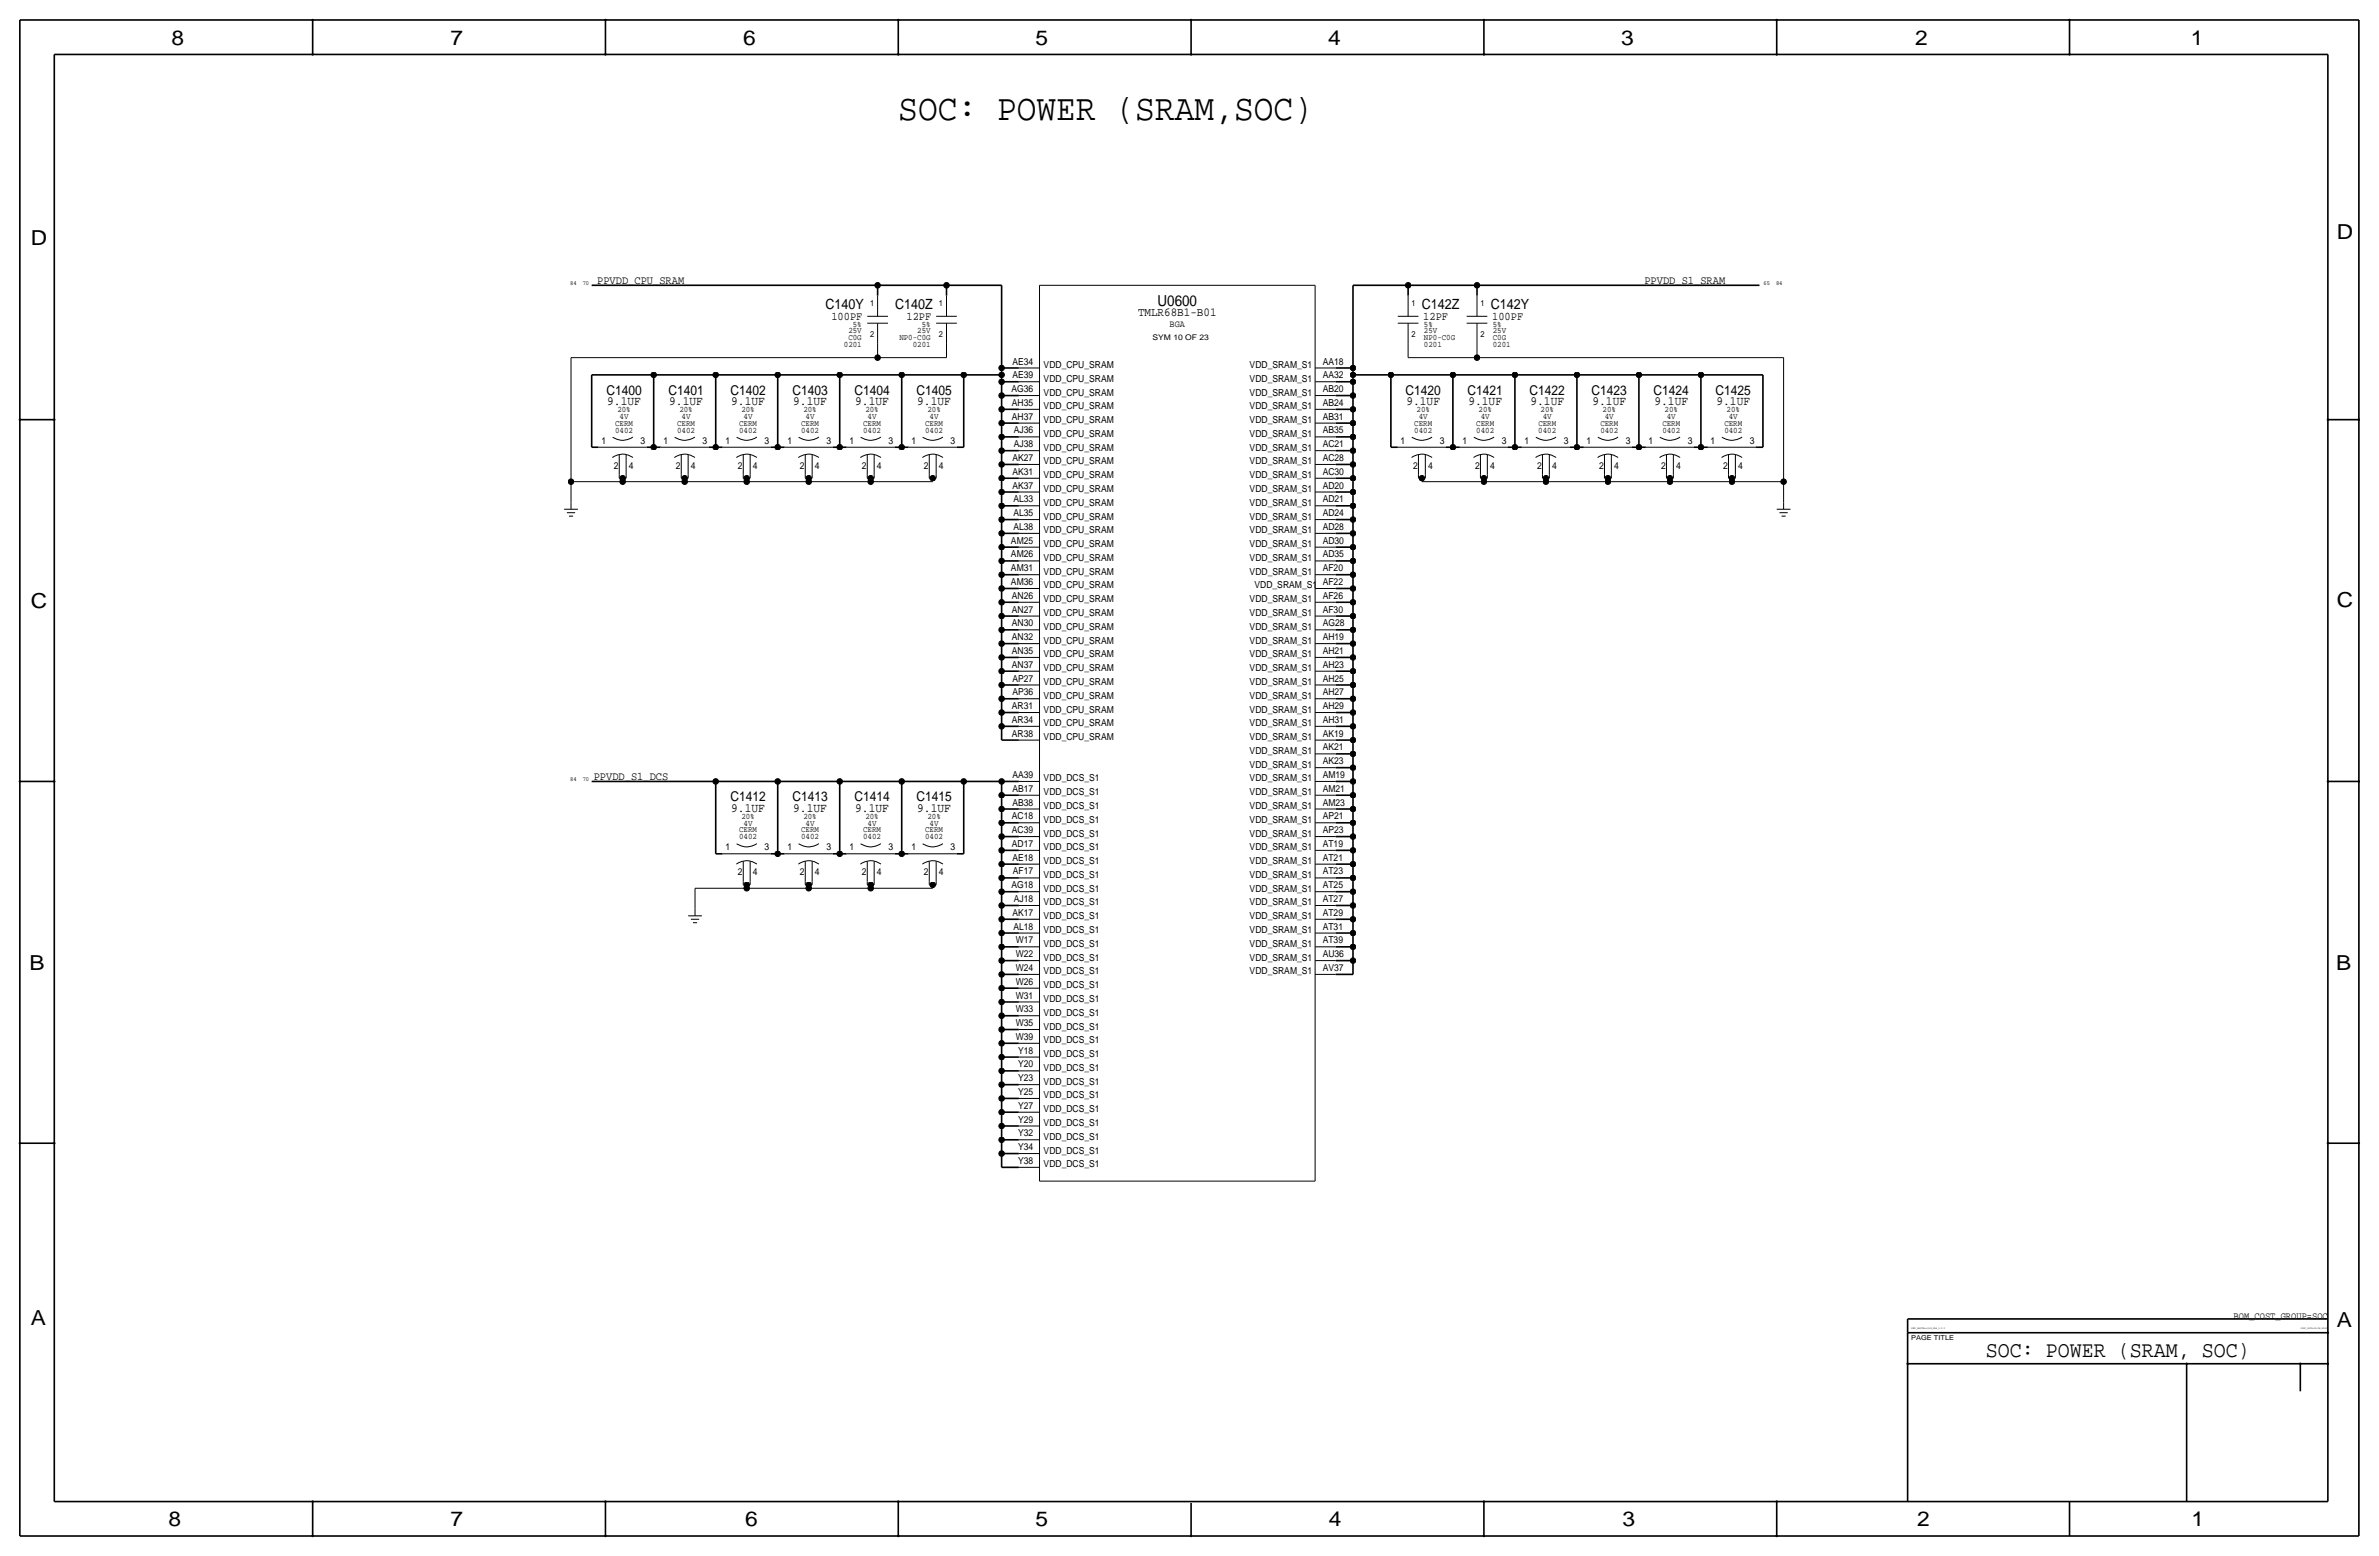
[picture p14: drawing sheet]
<svg xmlns="http://www.w3.org/2000/svg" width="877mm" height="574mm" viewBox="0 0 877 574" stroke-linecap="round" stroke-linejoin="round" font-family="sans-serif">
<defs><g id="words">
<text font-size="13.6" x="331.2" y="44.2">SOC: POWER (SRAM,SOC)</text>
<text font-size="8.3" x="732.1" y="500.1">SOC: POWER (SRAM, SOC)</text>
<g font-size="7.6">
<text x="63.2" y="16.5">8</text>
<text x="166.1" y="16.5">7</text>
<text x="274" y="16.5">6</text>
<text x="381.7" y="16.5">5</text>
<text x="489.7" y="16.5">4</text>
<text x="597.6" y="16.5">3</text>
<text x="706.1" y="16.5">2</text>
<text x="807.7" y="16.5">1</text>
<text x="861.5" y="88.1">D</text>
<text x="11.4" y="90.4">D</text>
<text x="11.4" y="224.3">C</text>
<text x="861.5" y="223.8">C</text>
<text x="10.9" y="357.6">B</text>
<text x="861.3" y="357.4">B</text>
<text x="11.4" y="488.4">A</text>
<text x="861.5" y="489.2">A</text>
<text x="62.2" y="562.6">8</text>
<text x="166.1" y="562.6">7</text>
<text x="274.8" y="562.6">6</text>
<text x="381.7" y="562.6">5</text>
<text x="489.9" y="562.6">4</text>
<text x="598.1" y="562.6">3</text>
<text x="706.8" y="562.6">2</text>
<text x="807.9" y="562.6">1</text>
</g>
<text font-size="5.6" x="426.7" y="112.8">U0600</text>
<g font-size="5.2">
<text x="304.3" y="114">C140Y</text>
<text x="330" y="114">C140Z</text>
<text x="524.2" y="114">C142Z</text>
<text x="549.6" y="114">C142Y</text>
</g>
<g font-size="5">
<text x="223.6" y="145.5">C1400</text>
<text x="246.4" y="145.5">C1401</text>
<text x="269.3" y="145.5">C1402</text>
<text x="292.1" y="145.5">C1403</text>
<text x="315" y="145.5">C1404</text>
<text x="337.9" y="145.5">C1405</text>
<text x="518.2" y="145.5">C1420</text>
<text x="541.1" y="145.5">C1421</text>
<text x="563.9" y="145.5">C1422</text>
<text x="586.8" y="145.5">C1423</text>
<text x="609.6" y="145.5">C1424</text>
<text x="632.5" y="145.5">C1425</text>
<text x="269.3" y="295.4">C1412</text>
<text x="292.1" y="295.4">C1413</text>
<text x="315" y="295.4">C1414</text>
<text x="337.9" y="295.4">C1415</text>
</g>
<g font-size="4.7">
<text x="223.8" y="149.4">9.1UF</text>
<text x="246.7" y="149.4">9.1UF</text>
<text x="269.6" y="149.4">9.1UF</text>
<text x="292.4" y="149.4">9.1UF</text>
<text x="315.3" y="149.4">9.1UF</text>
<text x="338.1" y="149.4">9.1UF</text>
<text x="518.5" y="149.4">9.1UF</text>
<text x="541.3" y="149.4">9.1UF</text>
<text x="564.2" y="149.4">9.1UF</text>
<text x="587.1" y="149.4">9.1UF</text>
<text x="609.9" y="149.4">9.1UF</text>
<text x="632.8" y="149.4">9.1UF</text>
<text x="269.6" y="299.2">9.1UF</text>
<text x="292.4" y="299.2">9.1UF</text>
<text x="315.3" y="299.2">9.1UF</text>
<text x="338.1" y="299.2">9.1UF</text>
</g>
<text font-size="4.5" x="419.6" y="116.6">TMLR68B1-B01</text>
<g font-size="4.3">
<text x="220.2" y="104.6">PPVDD_CPU_SRAM</text>
<text x="606.3" y="104.6">PPVDD_S1_SRAM</text>
<text x="306.5" y="117.9">100PF</text>
<text x="334.2" y="117.9">12PF</text>
<text x="524.7" y="117.9">12PF</text>
<text x="550.1" y="117.9">100PF</text>
<text x="218.9" y="287.5">PPVDD_S1_DCS</text>
</g>
<text font-size="3.6" x="823.5" y="486.2">BOM_COST_GROUP=SOC</text>
<g font-size="3.5">
<text x="431.2" y="120.4">BGA</text>
<text x="373.2" y="134.4">AE34</text>
<text x="384.8" y="135.6">VDD_CPU_SRAM</text>
<text x="460.7" y="135.6">VDD_SRAM_S1</text>
<text x="487.6" y="134.4">AA18</text>
<text x="373.2" y="139.4">AE39</text>
<text x="384.8" y="140.7">VDD_CPU_SRAM</text>
<text x="460.7" y="140.7">VDD_SRAM_S1</text>
<text x="487.6" y="139.4">AA32</text>
<text x="372.9" y="144.5">AG36</text>
<text x="373.1" y="149.6">AH35</text>
<text x="384.8" y="145.8">VDD_CPU_SRAM</text>
<text x="460.7" y="145.8">VDD_SRAM_S1</text>
<text x="487.6" y="149.6">AB24</text>
<text x="487.6" y="144.5">AB20</text>
<text x="373.1" y="154.7">AH37</text>
<text x="384.8" y="150.9">VDD_CPU_SRAM</text>
<text x="384.8" y="156">VDD_CPU_SRAM</text>
<text x="460.7" y="156">VDD_SRAM_S1</text>
<text x="460.7" y="150.9">VDD_SRAM_S1</text>
<text x="487.6" y="154.7">AB31</text>
<text x="373.8" y="159.8">AJ36</text>
<text x="384.8" y="161">VDD_CPU_SRAM</text>
<text x="460.7" y="161">VDD_SRAM_S1</text>
<text x="487.6" y="159.8">AB35</text>
<text x="221.7" y="163.6">1</text>
<text x="236.2" y="163.6">3</text>
<text x="244.6" y="163.6">1</text>
<text x="259" y="163.6">3</text>
<text x="267.4" y="163.6">1</text>
<text x="281.9" y="163.6">3</text>
<text x="290.3" y="163.6">1</text>
<text x="304.7" y="163.6">3</text>
<text x="313.2" y="163.6">1</text>
<text x="327.6" y="163.6">3</text>
<text x="336" y="163.6">1</text>
<text x="350.5" y="163.6">3</text>
<text x="373.8" y="164.8">AJ38</text>
<text x="384.8" y="166.1">VDD_CPU_SRAM</text>
<text x="460.7" y="166.1">VDD_SRAM_S1</text>
<text x="487.6" y="164.8">AC21</text>
<text x="516.4" y="163.6">1</text>
<text x="530.8" y="163.6">3</text>
<text x="539.2" y="163.6">1</text>
<text x="553.7" y="163.6">3</text>
<text x="562.1" y="163.6">1</text>
<text x="576.5" y="163.6">3</text>
<text x="584.9" y="163.6">1</text>
<text x="599.4" y="163.6">3</text>
<text x="607.8" y="163.6">1</text>
<text x="622.2" y="163.6">3</text>
<text x="630.7" y="163.6">1</text>
<text x="645.1" y="163.6">3</text>
<text x="226.3" y="172.7">2</text>
<text x="231.9" y="172.7">4</text>
<text x="249.1" y="172.7">2</text>
<text x="254.7" y="172.7">4</text>
<text x="272" y="172.7">2</text>
<text x="277.6" y="172.7">4</text>
<text x="294.9" y="172.7">2</text>
<text x="300.4" y="172.7">4</text>
<text x="317.7" y="172.7">2</text>
<text x="323.3" y="172.7">4</text>
<text x="340.6" y="172.7">2</text>
<text x="346.1" y="172.7">4</text>
<text x="373.2" y="169.9">AK27</text>
<text x="384.8" y="171.2">VDD_CPU_SRAM</text>
<text x="460.7" y="171.2">VDD_SRAM_S1</text>
<text x="487.6" y="169.9">AC28</text>
<text x="520.9" y="172.7">2</text>
<text x="526.5" y="172.7">4</text>
<text x="543.8" y="172.7">2</text>
<text x="549.4" y="172.7">4</text>
<text x="566.6" y="172.7">2</text>
<text x="572.2" y="172.7">4</text>
<text x="589.5" y="172.7">2</text>
<text x="595.1" y="172.7">4</text>
<text x="612.4" y="172.7">2</text>
<text x="617.9" y="172.7">4</text>
<text x="635.2" y="172.7">2</text>
<text x="640.8" y="172.7">4</text>
<text x="373.2" y="175">AK31</text>
<text x="384.8" y="176.3">VDD_CPU_SRAM</text>
<text x="460.7" y="176.3">VDD_SRAM_S1</text>
<text x="487.6" y="175">AC30</text>
<text x="373.2" y="180.1">AK37</text>
<text x="373.6" y="185.2">AL33</text>
<text x="384.8" y="181.4">VDD_CPU_SRAM</text>
<text x="460.7" y="181.4">VDD_SRAM_S1</text>
<text x="487.6" y="185.2">AD21</text>
<text x="487.6" y="180.1">AD20</text>
<text x="373.6" y="190.2">AL35</text>
<text x="384.8" y="186.4">VDD_CPU_SRAM</text>
<text x="384.8" y="191.5">VDD_CPU_SRAM</text>
<text x="460.7" y="186.4">VDD_SRAM_S1</text>
<text x="460.7" y="191.5">VDD_SRAM_S1</text>
<text x="487.6" y="190.2">AD24</text>
<text x="373.6" y="195.3">AL38</text>
<text x="384.8" y="196.6">VDD_CPU_SRAM</text>
<text x="460.7" y="196.6">VDD_SRAM_S1</text>
<text x="487.6" y="195.3">AD28</text>
<text x="372.7" y="200.4">AM25</text>
<text x="384.8" y="201.7">VDD_CPU_SRAM</text>
<text x="460.7" y="201.7">VDD_SRAM_S1</text>
<text x="487.6" y="200.4">AD30</text>
<text x="372.7" y="205.5">AM26</text>
<text x="384.8" y="206.8">VDD_CPU_SRAM</text>
<text x="460.7" y="206.8">VDD_SRAM_S1</text>
<text x="487.6" y="205.5">AD35</text>
<text x="372.7" y="215.6">AM36</text>
<text x="372.7" y="210.6">AM31</text>
<text x="384.8" y="211.8">VDD_CPU_SRAM</text>
<text x="460.7" y="211.8">VDD_SRAM_S1</text>
<text x="487.6" y="215.6">AF22</text>
<text x="487.6" y="210.6">AF20</text>
<text x="373.1" y="220.7">AN26</text>
<text x="384.8" y="216.9">VDD_CPU_SRAM</text>
<text x="384.8" y="222">VDD_CPU_SRAM</text>
<text x="460.7" y="222">VDD_SRAM_S1</text>
<text x="462.5" y="216.9">VDD_SRAM_S1</text>
<text x="487.6" y="220.7">AF26</text>
<text x="373.1" y="225.8">AN27</text>
<text x="384.8" y="227.1">VDD_CPU_SRAM</text>
<text x="460.7" y="227.1">VDD_SRAM_S1</text>
<text x="487.6" y="225.8">AF30</text>
<text x="373.1" y="230.9">AN30</text>
<text x="384.8" y="232.2">VDD_CPU_SRAM</text>
<text x="460.7" y="232.2">VDD_SRAM_S1</text>
<text x="487.6" y="230.9">AG28</text>
<text x="373.1" y="236">AN32</text>
<text x="384.8" y="237.2">VDD_CPU_SRAM</text>
<text x="460.7" y="237.2">VDD_SRAM_S1</text>
<text x="487.6" y="236">AH19</text>
<text x="373.1" y="241">AN35</text>
<text x="384.8" y="242.3">VDD_CPU_SRAM</text>
<text x="460.7" y="242.3">VDD_SRAM_S1</text>
<text x="487.6" y="241">AH21</text>
<text x="373.1" y="246.1">AN37</text>
<text x="373.2" y="251.2">AP27</text>
<text x="384.8" y="247.4">VDD_CPU_SRAM</text>
<text x="460.7" y="247.4">VDD_SRAM_S1</text>
<text x="487.6" y="251.2">AH25</text>
<text x="487.6" y="246.1">AH23</text>
<text x="373.2" y="256.3">AP36</text>
<text x="384.8" y="252.5">VDD_CPU_SRAM</text>
<text x="384.8" y="257.6">VDD_CPU_SRAM</text>
<text x="460.7" y="257.6">VDD_SRAM_S1</text>
<text x="460.7" y="252.5">VDD_SRAM_S1</text>
<text x="487.6" y="256.3">AH27</text>
<text x="373.1" y="261.4">AR31</text>
<text x="384.8" y="262.6">VDD_CPU_SRAM</text>
<text x="460.7" y="262.6">VDD_SRAM_S1</text>
<text x="487.6" y="261.4">AH29</text>
<text x="373.1" y="266.4">AR34</text>
<text x="384.8" y="267.7">VDD_CPU_SRAM</text>
<text x="460.7" y="267.7">VDD_SRAM_S1</text>
<text x="487.6" y="266.4">AH31</text>
<text x="373.1" y="271.5">AR38</text>
<text x="384.8" y="272.8">VDD_CPU_SRAM</text>
<text x="460.7" y="272.8">VDD_SRAM_S1</text>
<text x="487.6" y="271.5">AK19</text>
<text x="460.7" y="277.9">VDD_SRAM_S1</text>
<text x="487.6" y="281.7">AK23</text>
<text x="487.6" y="276.6">AK21</text>
<text x="373.2" y="286.8">AA39</text>
<text x="460.7" y="283">VDD_SRAM_S1</text>
<text x="487.6" y="286.8">AM19</text>
<text x="373.2" y="291.8">AB17</text>
<text x="384.8" y="288">VDD_DCS_S1</text>
<text x="384.8" y="293.1">VDD_DCS_S1</text>
<text x="460.7" y="288">VDD_SRAM_S1</text>
<text x="460.7" y="293.1">VDD_SRAM_S1</text>
<text x="487.6" y="291.8">AM21</text>
<text x="373.2" y="296.9">AB38</text>
<text x="384.8" y="298.2">VDD_DCS_S1</text>
<text x="460.7" y="298.2">VDD_SRAM_S1</text>
<text x="487.6" y="296.9">AM23</text>
<text x="373.1" y="302">AC18</text>
<text x="384.8" y="303.3">VDD_DCS_S1</text>
<text x="460.7" y="303.3">VDD_SRAM_S1</text>
<text x="487.6" y="302">AP21</text>
<text x="373.1" y="307.1">AC39</text>
<text x="384.8" y="308.4">VDD_DCS_S1</text>
<text x="460.7" y="308.4">VDD_SRAM_S1</text>
<text x="487.6" y="307.1">AP23</text>
<text x="267.4" y="313.4">1</text>
<text x="281.9" y="313.4">3</text>
<text x="290.3" y="313.4">1</text>
<text x="304.7" y="313.4">3</text>
<text x="313.2" y="313.4">1</text>
<text x="327.6" y="313.4">3</text>
<text x="336" y="313.4">1</text>
<text x="350.5" y="313.4">3</text>
<text x="373.1" y="312.2">AD17</text>
<text x="373.2" y="317.2">AE18</text>
<text x="384.8" y="313.4">VDD_DCS_S1</text>
<text x="460.7" y="313.4">VDD_SRAM_S1</text>
<text x="487.6" y="317.2">AT21</text>
<text x="487.6" y="312.2">AT19</text>
<text x="272" y="322.6">2</text>
<text x="277.6" y="322.6">4</text>
<text x="294.9" y="322.6">2</text>
<text x="300.4" y="322.6">4</text>
<text x="317.7" y="322.6">2</text>
<text x="323.3" y="322.6">4</text>
<text x="340.6" y="322.6">2</text>
<text x="346.1" y="322.6">4</text>
<text x="373.4" y="322.3">AF17</text>
<text x="384.8" y="323.6">VDD_DCS_S1</text>
<text x="384.8" y="318.5">VDD_DCS_S1</text>
<text x="460.7" y="323.6">VDD_SRAM_S1</text>
<text x="460.7" y="318.5">VDD_SRAM_S1</text>
<text x="487.6" y="322.3">AT23</text>
<text x="372.9" y="327.4">AG18</text>
<text x="384.8" y="328.7">VDD_DCS_S1</text>
<text x="460.7" y="328.7">VDD_SRAM_S1</text>
<text x="487.6" y="327.4">AT25</text>
<text x="373.8" y="332.5">AJ18</text>
<text x="384.8" y="333.8">VDD_DCS_S1</text>
<text x="460.7" y="333.8">VDD_SRAM_S1</text>
<text x="487.6" y="332.5">AT27</text>
<text x="373.2" y="337.6">AK17</text>
<text x="384.8" y="338.8">VDD_DCS_S1</text>
<text x="460.7" y="338.8">VDD_SRAM_S1</text>
<text x="487.6" y="337.6">AT29</text>
<text x="373.6" y="342.6">AL18</text>
<text x="374.5" y="347.7">W17</text>
<text x="384.8" y="343.9">VDD_DCS_S1</text>
<text x="460.7" y="343.9">VDD_SRAM_S1</text>
<text x="487.6" y="347.7">AT39</text>
<text x="487.6" y="342.6">AT31</text>
<text x="374.5" y="352.8">W22</text>
<text x="384.8" y="349">VDD_DCS_S1</text>
<text x="460.7" y="349">VDD_SRAM_S1</text>
<text x="487.6" y="352.8">AU36</text>
<text x="374.5" y="357.9">W24</text>
<text x="384.8" y="354.1">VDD_DCS_S1</text>
<text x="384.8" y="359.2">VDD_DCS_S1</text>
<text x="460.7" y="354.1">VDD_SRAM_S1</text>
<text x="460.7" y="359.2">VDD_SRAM_S1</text>
<text x="487.6" y="357.9">AV37</text>
<text x="374.5" y="363">W26</text>
<text x="384.8" y="364.2">VDD_DCS_S1</text>
<text x="374.5" y="368">W31</text>
<text x="384.8" y="369.3">VDD_DCS_S1</text>
<text x="374.5" y="373.1">W33</text>
<text x="384.8" y="374.4">VDD_DCS_S1</text>
<text x="374.5" y="383.3">W39</text>
<text x="374.5" y="378.2">W35</text>
<text x="384.8" y="379.5">VDD_DCS_S1</text>
<text x="375.3" y="388.4">Y18</text>
<text x="384.8" y="384.6">VDD_DCS_S1</text>
<text x="384.8" y="389.6">VDD_DCS_S1</text>
<text x="375.3" y="393.4">Y20</text>
<text x="384.8" y="394.7">VDD_DCS_S1</text>
<text x="375.3" y="398.5">Y23</text>
<text x="384.8" y="399.8">VDD_DCS_S1</text>
<text x="375.3" y="403.6">Y25</text>
<text x="384.8" y="404.9">VDD_DCS_S1</text>
<text x="375.3" y="413.8">Y29</text>
<text x="375.3" y="408.7">Y27</text>
<text x="384.8" y="410">VDD_DCS_S1</text>
<text x="375.3" y="418.8">Y32</text>
<text x="384.8" y="415">VDD_DCS_S1</text>
<text x="375.3" y="423.9">Y34</text>
<text x="384.8" y="425.2">VDD_DCS_S1</text>
<text x="384.8" y="420.1">VDD_DCS_S1</text>
<text x="375.3" y="429">Y38</text>
<text x="384.8" y="430.3">VDD_DCS_S1</text>
</g>
<g font-size="3.1">
<text x="320.7" y="112.8">1</text>
<text x="346.1" y="112.8">1</text>
<text x="520.4" y="112.8">1</text>
<text x="545.8" y="112.8">1</text>
<text x="312.8" y="122.7">25V</text>
<text x="312.8" y="125.2">C0G</text>
<text x="314.4" y="120.4">5%</text>
<text x="320.7" y="124.2">2</text>
<text x="331.6" y="125.2">NP0-C0G</text>
<text x="338.2" y="122.7">25V</text>
<text x="339.8" y="120.4">5%</text>
<text x="346.1" y="124.2">2</text>
<text x="520.4" y="124.2">2</text>
<text x="525" y="125.2">NP0-C0G</text>
<text x="525" y="122.7">25V</text>
<text x="525" y="120.4">5%</text>
<text x="545.8" y="124.2">2</text>
<text x="550.4" y="125.2">C0G</text>
<text x="550.4" y="120.4">5%</text>
<text x="550.4" y="122.7">25V</text>
<text x="311.1" y="127.8">0201</text>
<text x="336.5" y="127.8">0201</text>
<text x="525" y="127.8">0201</text>
<text x="550.4" y="127.8">0201</text>
<text x="227.6" y="151.9">20%</text>
<text x="228.4" y="154.4">4V</text>
<text x="250.5" y="151.9">20%</text>
<text x="251.3" y="154.4">4V</text>
<text x="273.3" y="151.9">20%</text>
<text x="274.1" y="154.4">4V</text>
<text x="296.2" y="151.9">20%</text>
<text x="297" y="154.4">4V</text>
<text x="319" y="151.9">20%</text>
<text x="319.9" y="154.4">4V</text>
<text x="341.9" y="151.9">20%</text>
<text x="342.7" y="154.4">4V</text>
<text x="522.2" y="151.9">20%</text>
<text x="523.1" y="154.4">4V</text>
<text x="545.1" y="151.9">20%</text>
<text x="545.9" y="154.4">4V</text>
<text x="568" y="151.9">20%</text>
<text x="568.8" y="154.4">4V</text>
<text x="590.8" y="151.9">20%</text>
<text x="591.6" y="154.4">4V</text>
<text x="613.7" y="151.9">20%</text>
<text x="614.5" y="154.4">4V</text>
<text x="636.5" y="151.9">20%</text>
<text x="637.4" y="154.4">4V</text>
<text x="226.8" y="159.5">0402</text>
<text x="226.8" y="157">CERM</text>
<text x="249.6" y="159.5">0402</text>
<text x="249.6" y="157">CERM</text>
<text x="272.5" y="157">CERM</text>
<text x="272.5" y="159.5">0402</text>
<text x="295.4" y="157">CERM</text>
<text x="295.4" y="159.5">0402</text>
<text x="318.2" y="159.5">0402</text>
<text x="318.2" y="157">CERM</text>
<text x="341.1" y="159.5">0402</text>
<text x="341.1" y="157">CERM</text>
<text x="521.4" y="159.5">0402</text>
<text x="521.4" y="157">CERM</text>
<text x="544.3" y="159.5">0402</text>
<text x="544.3" y="157">CERM</text>
<text x="567.1" y="159.5">0402</text>
<text x="567.1" y="157">CERM</text>
<text x="590" y="159.5">0402</text>
<text x="590" y="157">CERM</text>
<text x="612.9" y="157">CERM</text>
<text x="612.9" y="159.5">0402</text>
<text x="635.7" y="159.5">0402</text>
<text x="635.7" y="157">CERM</text>
<text x="273.3" y="301.8">20%</text>
<text x="274.1" y="304.3">4V</text>
<text x="296.2" y="301.8">20%</text>
<text x="297" y="304.3">4V</text>
<text x="319" y="301.8">20%</text>
<text x="319.9" y="304.3">4V</text>
<text x="341.9" y="301.8">20%</text>
<text x="342.7" y="304.3">4V</text>
<text x="272.5" y="306.8">CERM</text>
<text x="272.5" y="309.4">0402</text>
<text x="295.4" y="306.8">CERM</text>
<text x="295.4" y="309.4">0402</text>
<text x="318.2" y="309.4">0402</text>
<text x="318.2" y="306.8">CERM</text>
<text x="341.1" y="309.4">0402</text>
<text x="341.1" y="306.8">CERM</text>
</g>
<text font-size="2.9" x="424.9" y="125.5">SYM 10 OF 23</text>
<text font-size="2.5" x="704.5" y="493.8">PAGE TITLE</text>
<g font-size="2.3">
<text x="210.3" y="105.2">84</text>
<text x="214.8" y="105.2">70</text>
<text x="650.2" y="105.2">65</text>
<text x="654.8" y="105.2">84</text>
<text x="210.3" y="288">84</text>
<text x="214.8" y="288">70</text>
</g>
<g font-size=".9">
<text x="704.5" y="490">SYNC_MASTER=J523_MLB_9.0.0</text>
<text x="848.3" y="490">SYNC_DATE=09/09/2020</text>
</g>
</g></defs>
<g fill="none" stroke="#000" stroke-width=".6">
<path d="M7.3 7.4v558.8zM7.3 7.4h862.3zM115.3 7.4v12.7zM223.2 7.4v12.7zM331.2 7.4v12.7zM439.1 7.4v12.7zM547.1 7.4v12.7zM655 7.4v12.7zM763 7.4v12.7zM869.6 7.4v558.8zM20 20.1v533.4zM20 20.1h838.2z"/>
<path d="M858.2 20.1v533.4zM218.1 105.2h105.4zM323.5 105.2h25.4zM323.5 105.2v3.8zM348.9 105.2v3.8zM348.9 105.2h20.4zM369.3 105.2v30.4zM498.8 105.2h20.3zM498.8 105.2v30.4zM519.1 105.2h25.4zM519.1 105.2v3.8zM544.5 105.2h104.2z"/>
<path d="M544.5 105.2v3.8zM218.1 138.2h22.9zM218.1 138.2v26.6zM241 138.2h22.9zM241 138.2v26.6zM263.9 138.2h22.8zM263.9 138.2v26.6zM286.7 138.2h22.9zM286.7 138.2v26.6zM309.6 138.2h22.8zM309.6 138.2v26.6zM332.4 138.2h22.9z"/>
<path d="M332.4 138.2v26.6zM355.3 138.2h14zM355.3 138.2v26.6zM369.3 135.6h6.3zM369.3 135.6v2.6zM369.3 138.2v2.5zM492.5 135.6h6.3zM498.8 135.6v2.6zM498.8 138.2v2.5zM498.8 138.2h14zM512.8 138.2v26.6zM512.8 138.2h22.8z"/>
<path d="M535.6 138.2v26.6zM535.6 138.2h22.9zM558.5 138.2v26.6zM558.5 138.2h22.9zM581.4 138.2v26.6zM581.4 138.2h22.8zM604.2 138.2v26.6zM604.2 138.2h22.9zM627.1 138.2v26.6zM627.1 138.2h22.8zM649.9 138.2v26.6zM7.3 154.7h12.7z"/>
<path d="M369.3 140.7v5.1zM369.3 140.7h6.3zM369.3 145.8v5.1zM369.3 145.8h6.3zM369.3 150.9v5.1zM369.3 150.9h6.3zM369.3 156v5zM369.3 156h6.3zM492.5 140.7h6.3zM492.5 145.8h6.3zM492.5 150.9h6.3zM492.5 156h6.3z"/>
<path d="M498.8 140.7v5.1zM498.8 145.8v5.1zM498.8 150.9v5.1zM498.8 156v5zM858.2 154.7h11.4zM218.1 164.8h2.6zM238.5 164.8h2.5zM241 164.8h2.5zM261.3 164.8h2.6zM263.9 164.8h2.5zM284.2 164.8h2.5zM286.7 164.8h2.6z"/>
<path d="M307 164.8h2.6zM309.6 164.8h2.5zM329.9 164.8h2.5zM332.4 164.8h2.6zM352.8 164.8h2.5zM369.3 161v5.1zM369.3 161h6.3zM369.3 166.1v5.1zM369.3 166.1h6.3zM369.3 171.2v5.1zM369.3 171.2h6.3zM369.3 176.3v5.1z"/>
<path d="M369.3 176.3h6.3zM492.5 161h6.3zM492.5 166.1h6.3zM492.5 171.2h6.3zM492.5 176.3h6.3zM498.8 161v5.1zM498.8 166.1v5.1zM498.8 171.2v5.1zM498.8 176.3v5.1zM512.8 164.8h2.5zM533.1 164.8h2.5zM535.6 164.8h2.6z"/>
<path d="M556 164.8h2.5zM558.5 164.8h2.5zM578.8 164.8h2.6zM581.4 164.8h2.5zM601.7 164.8h2.5zM604.2 164.8h2.6zM624.5 164.8h2.6zM627.1 164.8h2.5zM647.4 164.8h2.5zM369.3 181.4v5zM369.3 181.4h6.3zM369.3 186.4v5.1z"/>
<path d="M369.3 186.4h6.3zM369.3 191.5v5.1zM369.3 191.5h6.3zM369.3 196.6v5.1zM369.3 196.6h6.3zM492.5 181.4h6.3zM492.5 186.4h6.3zM492.5 191.5h6.3zM492.5 196.6h6.3zM498.8 181.4v5zM498.8 186.4v5.1zM498.8 191.5v5.1z"/>
<path d="M498.8 196.6v5.1zM369.3 201.7v5.1zM369.3 201.7h6.3zM369.3 206.8v5zM369.3 206.8h6.3zM369.3 211.8v5.1zM369.3 211.8h6.3zM369.3 216.9v5.1zM369.3 216.9h6.3zM492.5 201.7h6.3zM492.5 206.8h6.3zM492.5 211.8h6.3z"/>
<path d="M492.5 216.9h6.3zM498.8 201.7v5.1zM498.8 206.8v5zM498.8 211.8v5.1zM498.8 216.9v5.1zM369.3 222v5.1zM369.3 222h6.3zM369.3 227.1v5.1zM369.3 227.1h6.3zM369.3 232.2v5zM369.3 232.2h6.3zM369.3 237.2v5.1z"/>
<path d="M369.3 237.2h6.3zM492.5 222h6.3zM492.5 227.1h6.3zM492.5 232.2h6.3zM492.5 237.2h6.3zM498.8 222v5.1zM498.8 227.1v5.1zM498.8 232.2v5zM498.8 237.2v5.1zM369.3 242.3v5.1zM369.3 242.3h6.3zM369.3 247.4v5.1z"/>
<path d="M369.3 247.4h6.3zM369.3 252.5v5.1zM369.3 252.5h6.3zM369.3 257.6v5zM369.3 257.6h6.3zM492.5 242.3h6.3zM492.5 247.4h6.3zM492.5 252.5h6.3zM492.5 257.6h6.3zM498.8 242.3v5.1zM498.8 247.4v5.1zM498.8 252.5v5.1z"/>
<path d="M498.8 257.6v5zM369.3 262.6v5.1zM369.3 262.6h6.3zM369.3 267.7v5.1zM369.3 267.7h6.3zM369.3 272.8h6.3zM492.5 262.6h6.3zM492.5 267.7h6.3zM492.5 272.8h6.3zM492.5 277.9h6.3zM498.8 262.6v5.1zM498.8 267.7v5.1z"/>
<path d="M498.8 272.8v5.1zM498.8 277.9v5.1zM7.3 288h12.7zM218.1 288h45.8zM263.9 288h22.8zM263.9 288v26.7zM286.7 288h22.9zM286.7 288v26.7zM309.6 288h22.8zM309.6 288v26.7zM332.4 288h22.9zM332.4 288v26.7z"/>
<path d="M355.3 288h14zM355.3 288v26.7zM369.3 288v5.1zM369.3 288h6.3zM369.3 293.1v5.1zM369.3 293.1h6.3zM369.3 298.2v5.1zM369.3 298.2h6.3zM492.5 283h6.3zM492.5 288h6.3zM492.5 293.1h6.3zM492.5 298.2h6.3z"/>
<path d="M498.8 283v5zM498.8 288v5.1zM498.8 293.1v5.1zM498.8 298.2v5.1zM858.2 288h11.4zM263.9 314.7h2.5zM284.2 314.7h2.5zM286.7 314.7h2.6zM307 314.7h2.6zM309.6 314.7h2.5zM329.9 314.7h2.5zM332.4 314.7h2.6z"/>
<path d="M352.8 314.7h2.5zM369.3 303.3v5.1zM369.3 303.3h6.3zM369.3 308.4v5zM369.3 308.4h6.3zM369.3 313.4v5.1zM369.3 313.4h6.3zM369.3 318.5v5.1zM369.3 318.5h6.3zM492.5 303.3h6.3zM492.5 308.4h6.3zM492.5 313.4h6.3z"/>
<path d="M492.5 318.5h6.3zM498.8 303.3v5.1zM498.8 308.4v5zM498.8 313.4v5.1zM498.8 318.5v5.1zM369.3 323.6v5.1zM369.3 323.6h6.3zM369.3 328.7v5.1zM369.3 328.7h6.3zM369.3 333.8v5zM369.3 333.8h6.3zM369.3 338.8v5.1z"/>
<path d="M369.3 338.8h6.3zM492.5 323.6h6.3zM492.5 328.7h6.3zM492.5 333.8h6.3zM492.5 338.8h6.3zM498.8 323.6v5.1zM498.8 328.7v5.1zM498.8 333.8v5zM498.8 338.8v5.1zM369.3 343.9v5.1zM369.3 343.9h6.3zM369.3 349v5.1z"/>
<path d="M369.3 349h6.3zM369.3 354.1v5.1zM369.3 354.1h6.3zM369.3 359.2v5zM369.3 359.2h6.3zM492.5 343.9h6.3zM492.5 349h6.3zM492.5 354.1h6.3zM492.5 359.2h6.3zM498.8 343.9v5.1zM498.8 349v5.1zM498.8 354.1v5.1z"/>
<path d="M369.3 364.2v5.1zM369.3 364.2h6.3zM369.3 369.3v5.1zM369.3 369.3h6.3zM369.3 374.4v5.1zM369.3 374.4h6.3zM369.3 379.5v5.1zM369.3 379.5h6.3zM369.3 384.6v5zM369.3 384.6h6.3zM369.3 389.6v5.1zM369.3 389.6h6.3z"/>
<path d="M369.3 394.7v5.1zM369.3 394.7h6.3zM369.3 399.8v5.1zM369.3 399.8h6.3zM369.3 404.9v5.1zM369.3 404.9h6.3zM369.3 410v5zM369.3 410h6.3zM369.3 415v5.1zM369.3 415h6.3zM7.3 421.4h12.7zM369.3 420.1v5.1z"/>
<path d="M369.3 420.1h6.3zM369.3 425.2v5.1zM369.3 425.2h6.3zM369.3 430.3h6.3zM858.2 421.4h11.4zM703.3 486.2h154.9zM703.3 486.2v5zM703.3 491.2h154.9zM703.3 491.2v62.3zM703.3 502.7h154.9zM806.1 502.7v50.8zM848.1 502.7v10.1z"/>
<path d="M20 553.5h838.2zM115.3 553.5v12.7zM223.2 553.5v12.7zM331.2 553.5v12.7zM439.1 554v12.2zM547.1 553.5v12.7zM655 553.5v12.7zM763 553.5v12.7zM7.3 566.2h862.3z"/>
</g>
<g fill="none" stroke="#000" stroke-width=".37">
<path d="M319.7 116.6h7.7zM319.7 119.1h7.7zM323.5 109v7.6zM323.5 119.1v7.6zM345.1 116.6h7.7zM345.1 119.1h7.7zM348.9 109v7.6zM348.9 119.1v7.6zM383.2 105.2h101.6zM383.2 105.2v330.2zM484.8 105.2v330.2zM515.3 116.6h7.6z"/>
<path d="M515.3 119.1h7.6zM519.1 109v7.6zM519.1 119.1v7.6zM540.7 116.6h7.6zM540.7 119.1h7.6zM544.5 109v7.6zM544.5 119.1v7.6zM210.5 131.8h113zM210.5 131.8v45.7zM323.5 131.8h25.4zM323.5 126.7v5.1zM348.9 126.7v5.1z"/>
<path d="M375.6 135.6h7.6zM484.8 135.6h7.7zM519.1 126.7v5.1zM519.1 131.8h25.4zM544.5 131.8h113.1zM544.5 126.7v5.1zM657.6 131.8v45.7zM375.6 140.7h7.6zM375.6 145.8h7.6zM375.6 150.9h7.6zM375.6 156h7.6zM484.8 156h7.7z"/>
<path d="M484.8 150.9h7.7zM484.8 145.8h7.7zM484.8 140.7h7.7zM210.5 177.5v7.7zM210.5 177.5h19.1zM220.7 164.8h17.8zM225.8 168.7a6.3 6.3 0 0 1 7.5 0M228.3 176.3h1.3zM228.3 175v1.3zM228.3 167.6v7.4zM229.6 176.3v1.2zM229.6 177.5h22.8z"/>
<path d="M229.6 176.3h1.2zM230.8 175v1.3zM230.8 167.6v7.4zM233.3 161.1a6.4 6.4 0 0 1-7.4 0M243.5 164.8h17.8zM248.6 168.7a6.3 6.3 0 0 1 7.6 0M251.2 176.3h1.2zM251.2 175v1.3zM251.2 167.6v7.4zM252.4 176.3v1.2zM252.4 177.5h22.9zM252.4 176.3h1.3z"/>
<path d="M253.7 175v1.3zM253.7 167.6v7.4zM256.2 161.1a6.4 6.4 0 0 1-7.5 0M266.4 164.8h17.8zM271.5 168.7a6.3 6.3 0 0 1 7.5 0M274 176.3h1.3zM274 175v1.3zM274 167.6v7.4zM275.3 176.3v1.2zM275.3 177.5h22.8zM275.3 176.3h1.3zM276.6 175v1.3z"/>
<path d="M276.6 167.6v7.4zM279 161.1a6.4 6.4 0 0 1-7.4 0M289.3 164.8h17.7zM294.3 168.7a6.3 6.3 0 0 1 7.6 0M296.9 176.3h1.2zM296.9 175v1.3zM296.9 167.6v7.4zM298.1 176.3v1.2zM298.1 177.5h22.9zM298.1 176.3h1.3zM299.4 175v1.3zM299.4 167.6v7.4z"/>
<path d="M301.9 161.1a6.4 6.4 0 0 1-7.5 0M312.1 164.8h17.8zM317.2 168.7a6.3 6.3 0 0 1 7.6 0M319.7 176.3h1.3zM319.7 175v1.3zM319.7 167.6v7.4zM321 176.3v1.2zM321 177.5h22.9zM321 176.3h1.3zM322.3 175v1.3zM322.3 167.6v7.4zM324.8 161.1a6.4 6.4 0 0 1-7.5 0"/>
<path d="M335 164.8h17.8zM340.1 168.7a6.3 6.3 0 0 1 7.5 0M342.6 176.3h1.3zM342.6 175v1.3zM342.6 167.6v7.4zM343.9 176.3v1.2zM343.9 176.3h1.2zM345.1 175v1.3zM345.1 167.6v7.4zM347.6 161.1a6.4 6.4 0 0 1-7.4 0M375.6 161h7.6zM375.6 166.1h7.6z"/>
<path d="M375.6 171.2h7.6zM375.6 176.3h7.6zM484.8 176.3h7.7zM484.8 171.2h7.7zM484.8 166.1h7.7zM484.8 161h7.7zM515.3 164.8h17.8zM520.4 168.7a6.3 6.3 0 0 1 7.6 0M522.9 176.3h1.3zM522.9 175v1.3zM522.9 167.6v7.4zM524.2 177.5h22.9z"/>
<path d="M524.2 176.3v1.2zM524.2 176.3h1.3zM525.5 175v1.3zM525.5 167.6v7.4zM528 161.1a6.4 6.4 0 0 1-7.5 0M538.2 164.8h17.8zM543.3 168.7a6.3 6.3 0 0 1 7.5 0M545.8 176.3h1.3zM545.8 175v1.3zM545.8 167.6v7.4zM547.1 177.5h22.8zM547.1 176.3v1.2z"/>
<path d="M547.1 176.3h1.2zM548.3 175v1.3zM548.3 167.6v7.4zM550.8 161.1a6.4 6.4 0 0 1-7.4 0M561 164.8h17.8zM566.1 168.7a6.3 6.3 0 0 1 7.6 0M568.7 176.3h1.2zM568.7 175v1.3zM568.7 167.6v7.4zM569.9 177.5h22.9zM569.9 176.3v1.2zM569.9 176.3h1.3z"/>
<path d="M571.2 175v1.3zM571.2 167.6v7.4zM573.7 161.1a6.4 6.4 0 0 1-7.5 0M583.9 164.8h17.8zM589 168.7a6.3 6.3 0 0 1 7.5 0M591.5 176.3h1.3zM591.5 175v1.3zM591.5 167.6v7.4zM592.8 177.5h22.8zM592.8 176.3v1.2zM592.8 176.3h1.3zM594.1 175v1.3z"/>
<path d="M594.1 167.6v7.4zM596.5 161.1a6.4 6.4 0 0 1-7.4 0M606.8 164.8h17.7zM611.8 168.7a6.3 6.3 0 0 1 7.6 0M614.4 176.3h1.2zM614.4 175v1.3zM614.4 167.6v7.4zM615.6 177.5h22.9zM615.6 176.3v1.2zM615.6 176.3h1.3zM616.9 175v1.3zM616.9 167.6v7.4z"/>
<path d="M619.4 161.1a6.4 6.4 0 0 1-7.5 0M629.6 164.8h17.8zM634.7 168.7a6.3 6.3 0 0 1 7.6 0M637.2 176.3h1.3zM637.2 175v1.3zM637.2 167.6v7.4zM638.5 177.5h19.1zM638.5 176.3v1.2zM638.5 176.3h1.3zM639.8 175v1.3zM639.8 167.6v7.4zM642.3 161.1a6.4 6.4 0 0 1-7.5 0"/>
<path d="M657.6 177.5v7.7zM208 187.7h5.1zM209 189h3zM209.8 190.2h1.5zM210.5 185.2v2.5zM375.6 181.4h7.6zM375.6 186.4h7.6zM375.6 191.5h7.6zM375.6 196.6h7.6zM484.8 186.4h7.7zM484.8 181.4h7.7zM484.8 191.5h7.7z"/>
<path d="M484.8 196.6h7.7zM655 187.7h5.1zM656 189h3.1zM656.8 190.2h1.5zM657.6 185.2v2.5zM375.6 211.8h7.6zM375.6 216.9h7.6zM375.6 201.7h7.6zM375.6 206.8h7.6zM484.8 211.8h7.7zM484.8 216.9h7.7zM484.8 201.7h7.7z"/>
<path d="M484.8 206.8h7.7zM375.6 222h7.6zM375.6 227.1h7.6zM375.6 232.2h7.6zM375.6 237.2h7.6zM484.8 222h7.7zM484.8 237.2h7.7zM484.8 232.2h7.7zM484.8 227.1h7.7zM375.6 242.3h7.6zM375.6 247.4h7.6zM375.6 252.5h7.6z"/>
<path d="M375.6 257.6h7.6zM484.8 257.6h7.7zM484.8 252.5h7.7zM484.8 247.4h7.7zM484.8 242.3h7.7zM375.6 267.7h7.6zM375.6 272.8h7.6zM375.6 262.6h7.6zM484.8 277.9h7.7zM484.8 267.7h7.7zM484.8 272.8h7.7zM484.8 262.6h7.7z"/>
<path d="M375.6 298.2h7.6zM375.6 288h7.6zM375.6 293.1h7.6zM484.8 288h7.7zM484.8 298.2h7.7zM484.8 293.1h7.7zM484.8 283h7.7zM266.4 314.7h17.8zM271.5 318.5a6.3 6.3 0 0 1 7.5 0M274 317.5v7.4zM276.6 317.5v7.4zM279 310.9a6.4 6.4 0 0 1-7.4 .1"/>
<path d="M289.3 314.7h17.7zM294.3 318.5a6.3 6.3 0 0 1 7.6 0M296.9 317.5v7.4zM299.4 317.5v7.4zM301.9 310.9a6.4 6.4 0 0 1-7.5 .1M312.1 314.7h17.8zM317.2 318.5a6.3 6.3 0 0 1 7.6 0M319.7 317.5v7.4zM322.3 317.5v7.4zM324.8 310.9a6.4 6.4 0 0 1-7.5 .1M335 314.7h17.8zM340.1 318.5a6.3 6.3 0 0 1 7.5 0"/>
<path d="M342.6 317.5v7.4zM345.1 317.5v7.4zM347.6 310.9a6.4 6.4 0 0 1-7.4 .1M375.6 318.5h7.6zM375.6 313.4h7.6zM375.6 308.4h7.6zM375.6 303.3h7.6zM484.8 318.5h7.7zM484.8 313.4h7.7zM484.8 308.4h7.7zM484.8 303.3h7.7zM253.7 337.6h5.1z"/>
<path d="M254.7 338.8h3.1zM256.2 327.4h19.1zM256.2 327.4v7.6zM256.2 335v2.6zM274 326.1h1.3zM274 324.9v1.2zM275.3 326.1h1.3zM275.3 326.1v1.3zM275.3 327.4h22.8zM276.6 324.9v1.2zM296.9 326.1h1.2zM296.9 324.9v1.2z"/>
<path d="M298.1 326.1v1.3zM298.1 327.4h22.9zM298.1 326.1h1.3zM299.4 324.9v1.2zM319.7 326.1h1.3zM319.7 324.9v1.2zM321 326.1v1.3zM321 327.4h22.9zM321 326.1h1.3zM322.3 324.9v1.2zM342.6 326.1h1.3zM342.6 324.9v1.2z"/>
<path d="M343.9 326.1v1.3zM343.9 326.1h1.2zM345.1 324.9v1.2zM375.6 333.8h7.6zM375.6 323.6h7.6zM375.6 328.7h7.6zM375.6 338.8h7.6zM484.8 328.7h7.7zM484.8 333.8h7.7zM484.8 338.8h7.7zM484.8 323.6h7.7zM255.5 340.1h1.5z"/>
<path d="M375.6 349h7.6zM375.6 354.1h7.6zM375.6 359.2h7.6zM375.6 343.9h7.6zM484.8 343.9h7.7zM484.8 349h7.7zM484.8 354.1h7.7zM484.8 359.2h7.7zM375.6 379.5h7.6zM375.6 374.4h7.6zM375.6 369.3h7.6zM375.6 364.2h7.6z"/>
<path d="M375.6 394.7h7.6zM375.6 399.8h7.6zM375.6 384.6h7.6zM375.6 389.6h7.6zM375.6 410h7.6zM375.6 415h7.6zM375.6 404.9h7.6zM375.6 425.2h7.6zM375.6 420.1h7.6zM375.6 430.3h7.6zM383.2 435.4h101.6z"/>
</g>
<g fill="#000" stroke="#000" stroke-width=".37">
<path d="M115.1 7.2h.4v.3h-.4zM115.1 19.9h.4v.3h-.4zM223 7.2h.4v.3h-.4zM223 19.9h.4v.3h-.4zM331 19.9h.4v.3h-.4zM331 7.2h.4v.3h-.4zM438.9 7.2h.4v.3h-.4zM438.9 19.9h.4v.3h-.4zM546.9 7.2h.4v.3h-.4zM546.9 19.9h.4v.3h-.4zM654.8 19.9h.4v.3h-.4zM654.8 7.2h.4v.3h-.4z"/>
<path d="M762.8 19.9h.4v.3h-.4zM762.8 7.2h.4v.3h-.4zM7.1 154.5h.4v.4h-.4zM19.8 154.5h.4v.4h-.4zM858 154.5h.4v.4h-.4zM869.5 154.5h.3v.4h-.3zM7.1 287.9h.4v.3h-.4zM19.8 287.9h.4v.3h-.4zM858 287.9h.4v.3h-.4zM869.5 287.9h.3v.3h-.3zM7.1 421.2h.4v.4h-.4zM19.8 421.2h.4v.4h-.4z"/>
<path d="M858 421.2h.4v.4h-.4zM869.5 421.2h.3v.4h-.3zM858 491.1h.4v.3h-.4zM703.1 502.5h.4v.3h-.4zM806 502.5h.3v.3h-.3zM847.9 502.5h.3v.3h-.3zM858 502.5h.4v.3h-.4zM115.1 553.3h.4v.3h-.4zM223 553.3h.4v.3h-.4zM331 553.3h.4v.3h-.4zM546.9 553.3h.4v.3h-.4zM654.8 553.3h.4v.3h-.4z"/>
<path d="M115.1 566h.4v.3h-.4zM223 566h.4v.3h-.4zM331 566h.4v.3h-.4zM438.9 566h.4v.3h-.4zM546.9 566h.4v.3h-.4zM654.8 566h.4v.3h-.4z"/>
<circle cx="323.5" cy="105.2" r="1.02"/>
<circle cx="348.9" cy="105.2" r="1.02"/>
<circle cx="519.1" cy="105.2" r="1.02"/>
<circle cx="544.5" cy="105.2" r="1.02"/>
<circle cx="241" cy="138.2" r="1.02"/>
<circle cx="263.9" cy="138.2" r="1.02"/>
<circle cx="286.7" cy="138.2" r="1.02"/>
<circle cx="309.6" cy="138.2" r="1.02"/>
<circle cx="323.5" cy="131.8" r="1.02"/>
<circle cx="332.4" cy="138.2" r="1.02"/>
<circle cx="355.3" cy="138.2" r="1.02"/>
<circle cx="369.3" cy="135.6" r="1.02"/>
<circle cx="369.3" cy="138.2" r="1.02"/>
<circle cx="498.8" cy="135.6" r="1.02"/>
<circle cx="498.8" cy="138.2" r="1.02"/>
<circle cx="512.8" cy="138.2" r="1.02"/>
<circle cx="535.6" cy="138.2" r="1.02"/>
<circle cx="544.5" cy="131.8" r="1.02"/>
<circle cx="558.5" cy="138.2" r="1.02"/>
<circle cx="581.4" cy="138.2" r="1.02"/>
<circle cx="604.2" cy="138.2" r="1.02"/>
<circle cx="627.1" cy="138.2" r="1.02"/>
<circle cx="369.3" cy="156" r="1.02"/>
<circle cx="369.3" cy="145.8" r="1.02"/>
<circle cx="369.3" cy="140.7" r="1.02"/>
<circle cx="369.3" cy="150.9" r="1.02"/>
<circle cx="498.8" cy="150.9" r="1.02"/>
<circle cx="498.8" cy="140.7" r="1.02"/>
<circle cx="498.8" cy="156" r="1.02"/>
<circle cx="498.8" cy="145.8" r="1.02"/>
<circle cx="210.5" cy="177.5" r="1.02"/>
<circle cx="229.6" cy="177.5" r="1.02"/>
<circle cx="229.6" cy="176.3" r="1.02"/>
<circle cx="241" cy="164.8" r="1.02"/>
<circle cx="252.4" cy="177.5" r="1.02"/>
<circle cx="252.4" cy="176.3" r="1.02"/>
<circle cx="263.9" cy="164.8" r="1.02"/>
<circle cx="275.3" cy="177.5" r="1.02"/>
<circle cx="275.3" cy="176.3" r="1.02"/>
<circle cx="286.7" cy="164.8" r="1.02"/>
<circle cx="298.1" cy="177.5" r="1.02"/>
<circle cx="298.1" cy="176.3" r="1.02"/>
<circle cx="309.6" cy="164.8" r="1.02"/>
<circle cx="321" cy="177.5" r="1.02"/>
<circle cx="321" cy="176.3" r="1.02"/>
<circle cx="332.4" cy="164.8" r="1.02"/>
<circle cx="343.9" cy="176.3" r="1.02"/>
<circle cx="369.3" cy="161" r="1.02"/>
<circle cx="369.3" cy="176.3" r="1.02"/>
<circle cx="369.3" cy="166.1" r="1.02"/>
<circle cx="369.3" cy="171.2" r="1.02"/>
<circle cx="498.8" cy="161" r="1.02"/>
<circle cx="498.8" cy="176.3" r="1.02"/>
<circle cx="498.8" cy="166.1" r="1.02"/>
<circle cx="498.8" cy="171.2" r="1.02"/>
<circle cx="524.2" cy="176.3" r="1.02"/>
<circle cx="535.6" cy="164.8" r="1.02"/>
<circle cx="547.1" cy="176.3" r="1.02"/>
<circle cx="547.1" cy="177.5" r="1.02"/>
<circle cx="558.5" cy="164.8" r="1.02"/>
<circle cx="569.9" cy="176.3" r="1.02"/>
<circle cx="569.9" cy="177.5" r="1.02"/>
<circle cx="581.4" cy="164.8" r="1.02"/>
<circle cx="592.8" cy="176.3" r="1.02"/>
<circle cx="592.8" cy="177.5" r="1.02"/>
<circle cx="604.2" cy="164.8" r="1.02"/>
<circle cx="615.6" cy="176.3" r="1.02"/>
<circle cx="615.6" cy="177.5" r="1.02"/>
<circle cx="627.1" cy="164.8" r="1.02"/>
<circle cx="638.5" cy="176.3" r="1.02"/>
<circle cx="638.5" cy="177.5" r="1.02"/>
<circle cx="657.6" cy="177.5" r="1.02"/>
<circle cx="369.3" cy="181.4" r="1.02"/>
<circle cx="369.3" cy="196.6" r="1.02"/>
<circle cx="369.3" cy="191.5" r="1.02"/>
<circle cx="369.3" cy="186.4" r="1.02"/>
<circle cx="498.8" cy="191.5" r="1.02"/>
<circle cx="498.8" cy="181.4" r="1.02"/>
<circle cx="498.8" cy="186.4" r="1.02"/>
<circle cx="498.8" cy="196.6" r="1.02"/>
<circle cx="369.3" cy="216.9" r="1.02"/>
<circle cx="369.3" cy="206.8" r="1.02"/>
<circle cx="369.3" cy="201.7" r="1.02"/>
<circle cx="369.3" cy="211.8" r="1.02"/>
<circle cx="498.8" cy="201.7" r="1.02"/>
<circle cx="498.8" cy="211.8" r="1.02"/>
<circle cx="498.8" cy="206.8" r="1.02"/>
<circle cx="498.8" cy="216.9" r="1.02"/>
<circle cx="369.3" cy="232.2" r="1.02"/>
<circle cx="369.3" cy="222" r="1.02"/>
<circle cx="369.3" cy="237.2" r="1.02"/>
<circle cx="369.3" cy="227.1" r="1.02"/>
<circle cx="498.8" cy="227.1" r="1.02"/>
<circle cx="498.8" cy="232.2" r="1.02"/>
<circle cx="498.8" cy="237.2" r="1.02"/>
<circle cx="498.8" cy="222" r="1.02"/>
<circle cx="369.3" cy="247.4" r="1.02"/>
<circle cx="369.3" cy="257.6" r="1.02"/>
<circle cx="369.3" cy="252.5" r="1.02"/>
<circle cx="369.3" cy="242.3" r="1.02"/>
<circle cx="498.8" cy="252.5" r="1.02"/>
<circle cx="498.8" cy="257.6" r="1.02"/>
<circle cx="498.8" cy="242.3" r="1.02"/>
<circle cx="498.8" cy="247.4" r="1.02"/>
<circle cx="369.3" cy="262.6" r="1.02"/>
<circle cx="369.3" cy="267.7" r="1.02"/>
<circle cx="498.8" cy="277.9" r="1.02"/>
<circle cx="498.8" cy="272.8" r="1.02"/>
<circle cx="498.8" cy="267.7" r="1.02"/>
<circle cx="498.8" cy="262.6" r="1.02"/>
<circle cx="263.9" cy="288" r="1.02"/>
<circle cx="286.7" cy="288" r="1.02"/>
<circle cx="309.6" cy="288" r="1.02"/>
<circle cx="332.4" cy="288" r="1.02"/>
<circle cx="355.3" cy="288" r="1.02"/>
<circle cx="369.3" cy="293.1" r="1.02"/>
<circle cx="369.3" cy="288" r="1.02"/>
<circle cx="369.3" cy="298.2" r="1.02"/>
<circle cx="498.8" cy="283" r="1.02"/>
<circle cx="498.8" cy="293.1" r="1.02"/>
<circle cx="498.8" cy="288" r="1.02"/>
<circle cx="498.8" cy="298.2" r="1.02"/>
<circle cx="286.7" cy="314.7" r="1.02"/>
<circle cx="309.6" cy="314.7" r="1.02"/>
<circle cx="332.4" cy="314.7" r="1.02"/>
<circle cx="369.3" cy="303.3" r="1.02"/>
<circle cx="369.3" cy="313.4" r="1.02"/>
<circle cx="369.3" cy="318.5" r="1.02"/>
<circle cx="369.3" cy="308.4" r="1.02"/>
<circle cx="498.8" cy="303.3" r="1.02"/>
<circle cx="498.8" cy="308.4" r="1.02"/>
<circle cx="498.8" cy="318.5" r="1.02"/>
<circle cx="498.8" cy="313.4" r="1.02"/>
<circle cx="275.3" cy="326.1" r="1.02"/>
<circle cx="275.3" cy="327.4" r="1.02"/>
<circle cx="298.1" cy="327.4" r="1.02"/>
<circle cx="298.1" cy="326.1" r="1.02"/>
<circle cx="321" cy="326.1" r="1.02"/>
<circle cx="321" cy="327.4" r="1.02"/>
<circle cx="343.9" cy="326.1" r="1.02"/>
<circle cx="369.3" cy="338.8" r="1.02"/>
<circle cx="369.3" cy="328.7" r="1.02"/>
<circle cx="369.3" cy="333.8" r="1.02"/>
<circle cx="369.3" cy="323.6" r="1.02"/>
<circle cx="498.8" cy="338.8" r="1.02"/>
<circle cx="498.8" cy="333.8" r="1.02"/>
<circle cx="498.8" cy="328.7" r="1.02"/>
<circle cx="498.8" cy="323.6" r="1.02"/>
<circle cx="369.3" cy="354.1" r="1.02"/>
<circle cx="369.3" cy="349" r="1.02"/>
<circle cx="369.3" cy="359.2" r="1.02"/>
<circle cx="369.3" cy="343.9" r="1.02"/>
<circle cx="498.8" cy="343.9" r="1.02"/>
<circle cx="498.8" cy="349" r="1.02"/>
<circle cx="498.8" cy="354.1" r="1.02"/>
<circle cx="369.3" cy="364.2" r="1.02"/>
<circle cx="369.3" cy="369.3" r="1.02"/>
<circle cx="369.3" cy="379.5" r="1.02"/>
<circle cx="369.3" cy="374.4" r="1.02"/>
<circle cx="369.3" cy="384.6" r="1.02"/>
<circle cx="369.3" cy="394.7" r="1.02"/>
<circle cx="369.3" cy="399.8" r="1.02"/>
<circle cx="369.3" cy="389.6" r="1.02"/>
<circle cx="369.3" cy="415" r="1.02"/>
<circle cx="369.3" cy="404.9" r="1.02"/>
<circle cx="369.3" cy="410" r="1.02"/>
<circle cx="369.3" cy="420.1" r="1.02"/>
<circle cx="369.3" cy="425.2" r="1.02"/>
</g>
<use href="#words"/>
</svg>
